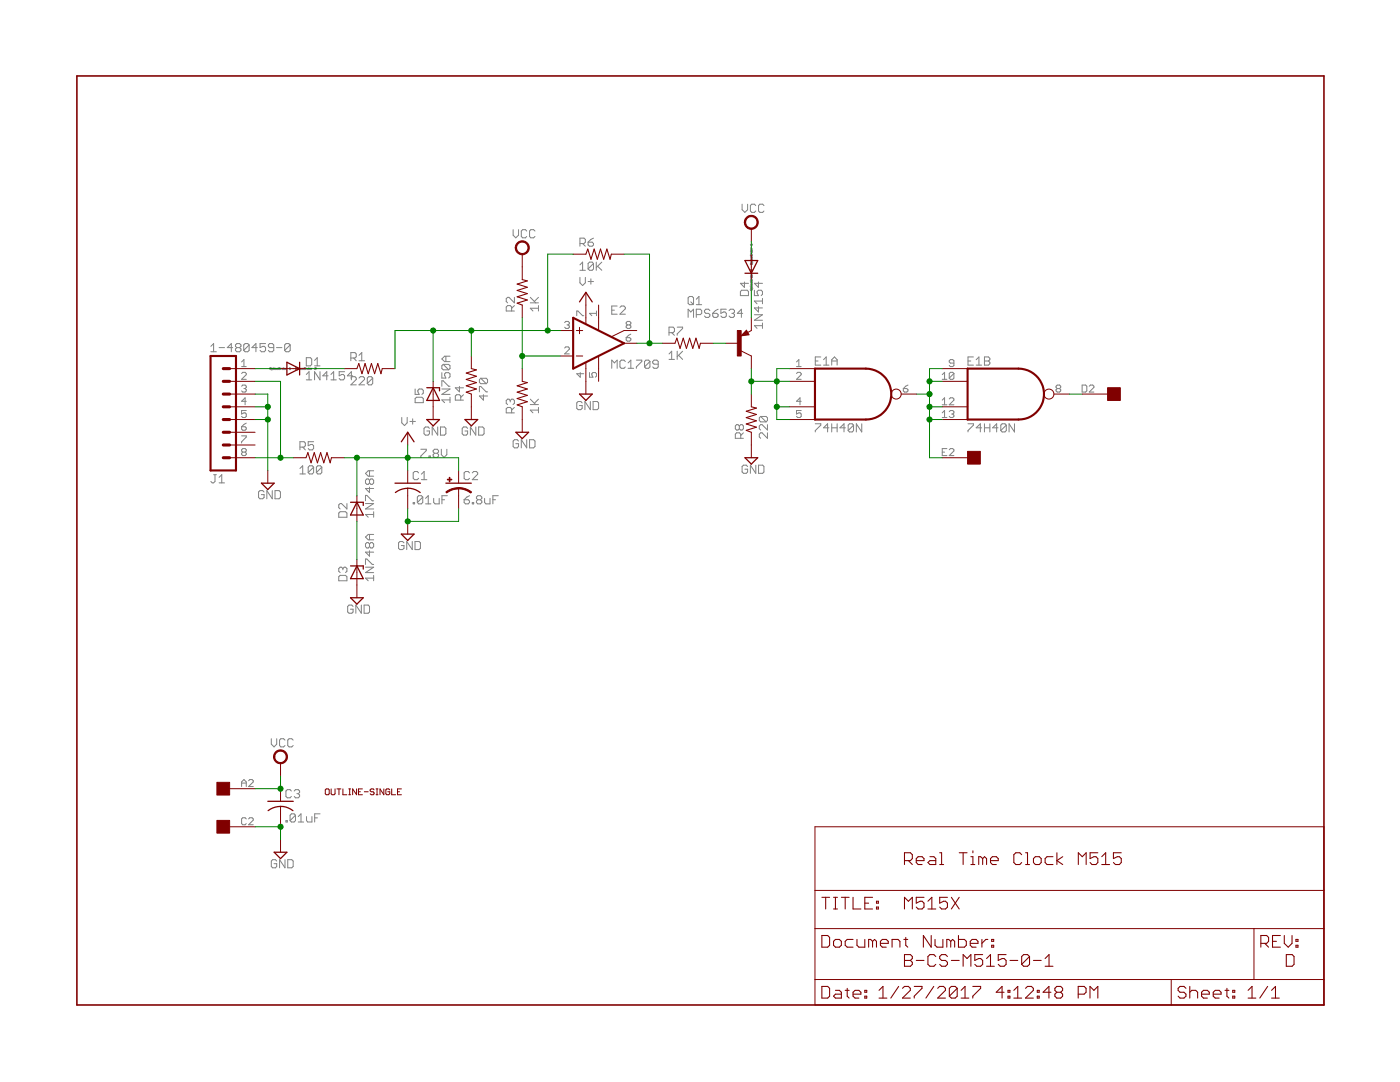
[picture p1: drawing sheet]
<svg xmlns="http://www.w3.org/2000/svg" width="279mm" height="216mm" viewBox="0 0 279 216" stroke-linecap="round" stroke-linejoin="round" font-family="sans-serif">
<g fill="none" stroke="#808080" stroke-width=".2">
<path d="M102.4 45.8v1.1l.5 .6 .6-.6v-1.1M102.7 59.3v1.1l-1.1-1.1h-.3l-.3 .3v.6l.3 .2M105.1 46.1l-.2-.3h-.6l-.3 .3v1.1l.3 .3h.6l.2-.3M105.8 59.3l1.1 1.1M106.8 46.1l-.3-.3h-.6l-.2 .3v1.1l.2 .3h.6l.3-.3M107.5 59.3l-.9 .9M115.7 52.9l.6-.6v1.6M115.7 53.9h1.1M115.7 48.6h.8l.3-.3v-.5l-.3-.3h-.8v1.6M115.7 55.4v1l.6 .6 .5-.6v-1M116.3 48.6l.5 .5M117.4 56.2h1"/>
<path d="M117.4 48.3h.8l.2 .3v.3l-.2 .2h-.6l-.2-.2zM117.9 55.6v1.1M118.4 52.6v1.1l-.2 .2h-.6l-.2-.2M118.4 52.6l-.2-.3h-.6l-.2 .3v1.1M118.4 52.6l-1 1.1M118.4 47.5l-.5 .3-.5 .5M119 52.3v1.6M119.3 53.1l.8 .8M120.1 52.3l-1.1 1.1M137.6 59.2h.5l.3 .2v1.1l-.3 .3h-.5l-.3-.3v-1.1zM139 59.7l.5-.5v1.6M147.8 58.2l.2-.3h1.1l.3 .3v.8h-1.6z"/>
<path d="M148.1 40.7v1.1l.6 .6 .5-.6v-1.1M148.6 56.3v1l-.8-.8h1.6M149.7 52h.1M149.7 57.1h.1M149.8 50.1h.3v.2l-.2 .1v-.3M149.8 55.2h.3v.2l-.2 .1v-.3M149.8 52.6v.1l.1 .1 .2-.2v.2M149.8 50.8h.3v.2l-.3 .1zM149.8 55.9h.3v.2l-.3 .1zM149.8 57.6v.2l.1 .1 .2-.3v.3M149.9 51.6v.2h.2v-.2M149.9 56.6v.3l.2-.1v-.2"/>
<path d="M149.9 49.4l.1 .2M149.9 50.5l.1 .2M149.9 54.5l.1 .2M149.9 55.6l.1 .2M149.9 50.7h.2M149.9 49.6h.2M149.9 55.8h.2M149.9 54.7h.2M150.1 53.8v.2l-.2-.2h-.1v.2M150.1 48.7v.3M150.1 49.8v.2l-.2-.2h.1v.2M150.1 51.2v.2l-.2-.2h.1v.2"/>
<path d="M150.1 51.9v.2M150.1 52.5v-.2l-.2-.1v.3h.4M150.1 54.9v.2l-.2-.2 .1-.1v.3M150.1 56.3v.2l-.2-.2h.1v.2M150.1 57v.1M150.1 57.5v-.2h-.2v.2h.4M150.1 52l-.2 .1M150.1 57.1h-.2M150.1 48.8h-.3l.1 .2M150.6 57.9v1.1h.8l-.3-.6v-.2l.3-.3h.5l.3 .3v.5l-.3 .3M150.8 41l-.2-.3h-.6l-.2 .3v1.1l.2 .3h.6l.2-.3M151.4 56.3v1l-.8-.8h1.6"/>
<path d="M152.2 59.5v1.1M152.5 41l-.3-.3h-.5l-.3 .3v1.1l.3 .3h.5l.3-.3M42.1 69.1l.5-.5v1.6M42.1 70.2h1.1M43.7 69.4h1.1M46.4 69.4h-1l.8-.8v1.6M47.3 69.4l-.3 .2v.3l.3 .3h.5l.3-.3v-.3l-.3-.2M47.3 69.4h.5M47.3 69.4l-.3-.3v-.3l.3-.2h.5l.3 .2v.3l-.3 .3M48.2 72.2l.5-.4v1.4M48.2 73.2h.9M48.2 74.5l.3-.2h.4l.2 .2v.3l-.9 .9h.9"/>
<path d="M48.2 77.1l.3-.3h.4l.2 .3v.2l-.2 .2M48.7 77.5h.2M48.9 77.5l.2 .3v.2l-.2 .2h-.4l-.3-.2M49.7 68.8l-.3-.2h-.5l-.3 .2v1.1M49.7 68.8v1.1l-.3 .3h-.5l-.3-.3M49.7 68.8l-1.1 1.1M51.4 69.4h-1.1l.8-.8v1.6M53 68.6h-1.1v.8l.6-.3h.2l.3 .3v.5l-.3 .3h-.5l-.3-.3M54.1 73.4h-.2l.2 .2v.1h-.2M54.3 73.7h.1l.1-.1-.2-.1v.4M54.6 73.7h.1M54.6 73.5l.1 .2"/>
<path d="M54.6 69.4h-.8l-.2-.3v-.3l.2-.2h.6l.2 .2v1.1l-.2 .3h-.6l-.2-.3M54.7 73.3v.1M55.1 73.5l-.2 .1v.1h.2M55.2 69.4h1.1M55.2 73.6h.3l-.1-.1-.2 .1 .2 .1M55.7 73.4h.2l-.1 .3h-.2zM56 73.5v.2M56.2 73.5l-.2 .1M56.6 73.4v.3h-.3l.1-.2h.2M56.7 73.6h.2v-.1l-.2 .1 .2 .1M57 73.5v.2M57.2 73.5l-.2 .1"/>
<path d="M57.7 73.7h.3M57.7 73.5l.2-.1v.3M57.9 68.8v1.1l-.3 .3h-.5l-.3-.3M57.9 68.8l-.3-.2h-.5l-.3 .2v1.1M57.9 68.8l-1.1 1.1M59.2 73.4h-.3l.3 .2-.1 .1h-.2M59.3 73.7h.2l.1-.1-.3-.1v.4M59.7 73.7h.1M59.7 73.5l.1 .2M59.8 73.3v.1M60.2 73.5l-.3 .1 .1 .1h.2M60.3 73.6h.3l-.1-.1-.2 .1 .2 .1"/>
<path d="M60.8 73.4h.2l-.1 .3h-.2zM61.1 73.5v.2M61.1 74.7l.6-.5v1.6M61.1 75.8h1.1M61.1 71.4h.9l.2 .2v1.1l-.2 .3h-.9zM61.3 73.5l-.2 .1M61.6 73.4v.3h-.2v-.2h.2M61.8 73.6h.2v-.1l-.2 .1 .2 .1M62.1 73.5v.2M62.3 73.5l-.2 .1M62.8 73h1.1M62.8 71.9l.5-.5v1.6"/>
<path d="M62.8 73.4h.3l-.3 .3h.3M63.9 74.2v1.6l-1.1-1.6v1.6M65.5 75h-1.1l.8-.8v1.6M66 75.8h1.1M66 74.7l.6-.5v1.6M68.8 74.2h-1.1v.8l.5-.3h.3l.3 .3v.5l-.3 .3h-.6l-.2-.3M70 75.4l.3-.2h.5l.3 .2v.3l-1.1 1.1h1.1M70 71.4h.8l.3-.2v-.6l-.3-.2h-.8v1.6M70.4 75h-1.1l.8-.8v1.6M70.6 71.4l.5 .6M71.6 75.4l.3-.2h.6l.2 .2v.3l-1.1 1.1h1.1M71.6 70.9l.6-.5v1.6"/>
<path d="M71.6 72h1.1M74.4 75.4v1.1l-.3 .3h-.5l-.3-.3M74.4 75.4l-.3-.2h-.5l-.3 .2v1.1M74.4 75.4l-1.1 1.1M82.8 77.6v1.1h.9l-.3-.8 .3-.3h.5l.3 .3v.5l-.3 .3M82.8 79.5l.3-.2h1.1l.3 .2v.8h-1.7zM88.2 74.4v1h.8l-.3-.5v-.3l.3-.2h.5l.3 .2v.6l-.3 .2M88.2 77.6h1.6l-1.6 1.1h1.6M88.2 77.1v-1.1h.3l1 1.1h.3M88.5 72.7h1l.3 .3v.5l-.3 .3M88.5 72.7l-.3 .3v.5l.3 .3h1M88.5 72.7l1 1.1"/>
<path d="M89 71.1v1.1M89.8 79.8h-1.6l.5 .5M89.8 79.3v1M89.8 71.1h-1.1l-.5 .5 .5 .6h1.1M91.7 77.1v1.1l-.8-.8h1.6M91.9 79.8v-.8l-.2-.2h-.6l-.2 .2v.8h1.6M92.5 78.8l-.6 .5M95.7 78.2v-1.1h.2l1.1 1.1h.3M95.9 75.5l-.2 .3v.5l.2 .3h1.1M95.9 75.5h1.1l.3 .3v.5l-.3 .3M95.9 75.5l1.1 1.1M96.5 78.8v1l-.8-.8h1.6"/>
<path d="M101.8 79.9l-.2-.2h-.3l-.3 .2v.6l.3 .2M101.8 79.9l.3-.2h.3l.3 .2v.6l-.3 .2M101.8 79.9v.3M102.1 62.1v-.8l-.3-.3h-.5l-.3 .3v.8h1.7M102.7 61l-.6 .5M105.8 60.4h1.7M105.8 79.7l1.1 1M107.5 61.5h-1.7l.6 .6M107.5 61v1.1M107.5 79.7l-.9 .8M112.7 64.4l.2-.3h.5l.2 .3v.2l-.2 .2M112.7 69.4l.2-.2h.5l.2 .2v.3l-.9 .9h.9"/>
<path d="M113.2 64.8h.2M113.4 64.8l.2 .3v.2l-.2 .2h-.5l-.2-.2M115.1 63v-.9h.2l1 .9h.2M115.8 74.3v1l-.7-.7h1.4M117.6 74.3v1h.7l-.2-.5v-.2l.2-.3h.5l.2 .3v.4l-.2 .3M119 62.5h-1.4l.5 .5M119 62.1v.9M122.1 73.5v-1.6l.5 .5 .6-.5v1.6M122.1 61.9h.5M123.2 61.1h-1.1v1.6h1.1M123.7 61.3l.3-.2h.5l.3 .2v.3l-1.1 1.1h1.1M124.8 72.1l-.3-.2h-.5l-.3 .2v1.1l.3 .3h.5l.3-.3"/>
<path d="M125 67.4h.7l.2 .2v.2l-.2 .3h-.5l-.2-.3zM125.2 64.8l-.2-.2v-.2l.2-.3h.5l.2 .3v.2l-.2 .2M125.2 64.8l-.2 .3v.2l.2 .2h.5l.2-.2v-.2l-.2-.3M125.2 64.8h.5M125.3 73.5h1.1M125.3 72.4l.6-.5v1.6M125.9 66.7l-.9 .7M127 71.9h1.1v.2l-1.1 1.1v.3M129.7 72.1v1.1l-.3 .3h-.5l-.3-.3M129.7 72.1l-.3-.2h-.5l-.3 .2v1.1M129.7 72.1l-1.1 1.1M131.4 72.7h-.9l-.2-.3v-.3l.2-.2h.6l.3 .2v1.1l-.3 .3h-.6l-.2-.3"/>
<path d="M133.5 70.6l.5-.5v1.6M133.5 71.7h1.1M133.5 66.4h.8l.3-.3v-.5l-.3-.3h-.8v1.6M134 66.4l.6 .5M135.1 65.3h1.1v.3l-1.1 1v.3M135.1 70.1v1.6M135.4 70.9l.8 .8M136.2 70.1l-1.1 1.1M137.3 63.3v-1.6l.6 .6 .5-.6v1.6M137.9 60.2l.5 .6M139 62.8h.8l.2-.3v-.5l-.2-.3h-.8v1.6M139 60.8h1"/>
<path d="M141.7 62l-.3-.3h-.5l-.3 .3v.3l.3 .2h.5l.3 .3v.3l-.3 .2h-.5l-.3-.2M142.2 62.5h.8l.3 .3v.3l-.3 .2h-.5l-.3-.2zM143.3 61.7l-.5 .3-.6 .5M144.9 61.7h-1v.8l.5-.2h.3l.2 .2v.6l-.2 .2h-.6l-.2-.2M145.5 62l.3-.3h.5l.3 .3v.3l-.3 .2M146 62.5h.3M146.3 62.5l.3 .3v.3l-.3 .2h-.5l-.3-.2M148.2 62.5h-1l.8-.8v1.6M150.6 62.8h1.6l-1.6 1.1h1.6M151.4 61.2v1.1l-.8-.9h1.6M152.2 65h-1.6l.5 .5M152.2 64.5v1"/>
<path d="M152.2 60.1h-1.6l.5 .5M159 73.2h.9M159 74.5l.2-.2h.5l.2 .2v.3l-.9 .9h.9M159 72.2l.4-.4v1.4M162.7 72h.6M163.8 71.2h-1.1v1.7h1.1M164.4 72.9h1M164.4 71.8l.5-.6v1.7M166 72.9v-1.1l.5-.6 .6 .6v1.1M166 72h1.1M180.3 77.5h.7l.2 .3v.2l-.2 .2h-.5l-.2-.2zM181.2 76.8l-.9 .7"/>
<path d="M188 75.7h1M188 74.8l.5-.5v1.4M188 79.8l.5-.4v1.4M189.4 79.6l.3-.2h.4l.3 .2v.2l-1 1h1M190.4 72.5h-.7l-.3-.3v-.2l.3-.2h.4l.3 .2v.9l-.3 .3h-.4l-.3-.3M190.4 74.5v1l-.3 .2h-.4l-.3-.2M190.4 74.5l-.3-.2h-.4l-.3 .2v1M190.4 74.5l-1 1M193.2 72h.5M194.3 71.2h-1.1v1.7h1.1M194.8 72.9h1.1M194.8 71.8l.6-.6v1.7"/>
<path d="M196.5 71.2h.8l.2 .3v.3l-.2 .2 .2 .3v.3l-.2 .3h-.8zM196.5 72h.8M211 77.5l-.2-.2v-.2l.2-.3h.5l.2 .3v.2l-.2 .2M211 77.5h.5M211 77.5l-.2 .3v.2l.2 .2h.5l.2-.2v-.2l-.2-.3M216 76.8h.7l.2 .3v.9l-.2 .2h-.7zM217.4 77.1l.2-.3h.5l.2 .3v.2l-.9 .9h.9M42.6 94.7h.6M42.9 94.7v1.4l-.3 .3h-.2l-.3-.3M43.7 96.4h1.1M43.7 95.2l.6-.5v1.7M48.2 85.2h.7l.2 .2v.2l-.2 .3h-.4l-.3-.3z"/>
<path d="M48.2 87h.9v.2l-.9 1v.2M48.5 90.2l-.3-.2v-.3l.3-.2h.4l.2 .2v.3l-.2 .2M48.5 90.2l-.3 .2v.3l.3 .2h.4l.2-.2v-.3l-.2-.2M48.5 90.2h.4M49.1 81.9h-.9v.7l.5-.2h.2l.2 .2v.5l-.2 .2h-.4l-.3-.2M49.1 80.1h-.9l.7-.7v1.4M49.1 84.4l-.9 .8M52.7 98.2l-.3-.3h-.5l-.3 .3v1.1l.3 .2h.5l.3-.2v-.6h-.5M54.3 97.9v1.6l-1-1.6v1.6M54.9 97.9h.8l.3 .3v1.1l-.3 .2h-.8zM59.9 93.5l.5-.6v1.7M59.9 94.6h1"/>
<path d="M59.9 89.2h.8l.2-.3v-.5l-.2-.3h-.8v1.7M60.4 89.2l.5 .6M62.6 93.2v1.1l-.3 .3h-.5l-.3-.3M62.6 88.1h-1.1v.8l.5-.2h.3l.3 .2v.6l-.3 .3h-.5l-.3-.3M62.6 93.2l-.3-.3h-.5l-.3 .3v1.1M62.6 93.2l-1.1 1.1M64.2 93.2v1.1l-.3 .3h-.5l-.3-.3M64.2 93.2l-.3-.3h-.5l-.3 .3v1.1M64.2 93.2l-1.1 1.1M72.9 99.9v-1.1h.3l1.1 1.1h.3M73.7 95.8l.3-.2h.3l.3 .2v.6l-.3 .2h-.3l-.3-.2M73.7 95.8l-.2-.2h-.3l-.3 .2v.6l.3 .2h.3l.2-.2"/>
<path d="M73.7 93.9v1.1M73.7 95.8v.6M73.7 97.2v1.1l-.8-.8h1.7M74.6 93.9h-1.1l-.6 .6 .6 .5h1.1M80.2 83.3v1.1l.5 .5 .6-.5v-1.1M81.8 84.1h1.1M82.4 83.6v1M83.5 94.4l-.2-.3h-.6l-.2 .3v1l.2 .3h.6l.2-.3M84 89.6h1.1v.3l-1.1 1.1v.3M84.1 95.7h1.1M84.1 94.6l.5-.5v1.6M84.4 99.2v1.1l-.3 .2h-.6l-.2-.2"/>
<path d="M84.4 99.2l-.3-.3h-.6l-.2 .3v1.1M84.4 99.2l-1.1 1.1M84.9 99.4l.6-.5v1.6M85.6 91h.3v.3h-.3zM85.7 85.5l-.3-.3h-.5l-.3 .3v1.1l.3 .2h.5l.3-.2v-.6h-.5M86.6 99.4v.9l.2 .2h.9v-1.1M86.7 90.4l-.3-.2v-.3l.3-.3h.5l.3 .3v.3l-.3 .2M86.7 90.4l-.3 .3v.3l.3 .3h.5l.3-.3v-.3l-.3-.3M86.7 90.4h.5M87.4 85.2v1.6l-1.1-1.6v1.6M87.9 85.2h.8l.3 .3v1.1l-.3 .2h-.8zM88.1 89.6v1.1l.5 .6 .6-.6v-1.1"/>
<path d="M88.2 99.7h.5M89.3 98.9h-1.1v1.6M92.6 99.7h.8l.3 .3v.3l-.3 .2h-.5l-.3-.2zM93.3 85.5l-.3-.3h-.5l-.3 .3v1.1l.3 .2h.5l.3-.2v-.6h-.5M93.7 98.9l-1.1 .8M93.7 94.4l-.3-.3h-.5l-.3 .3v1l.3 .3h.5l.3-.3M94.3 94.4l.2-.3h.6l.2 .3v.2l-1 1.1h1M95 85.2v1.6l-1.1-1.6v1.6M95.4 99.7l-.3 .3v.3l.3 .2h.5l.3-.2v-.3l-.3-.3M95.4 99.7l-.3-.3v-.2l.3-.3h.5l.3 .3v.2l-.3 .3M95.4 99.7h.5M95.5 85.2h.8l.3 .3v1.1l-.3 .2h-.8z"/>
<path d="M96.7 99.4v.9l.3 .2h.8v-1.1M98.4 99.7h.5M99.4 98.9h-1v1.6M102.1 82.4v-.8l-.3-.3h-.5l-.3 .3v.8h1.7M102.7 81.3l-.6 .5M103.5 88l-.3-.3h-.5l-.3 .3v1.1l.3 .3h.5l.3-.3v-.6h-.6M105.1 87.7v1.7l-1.1-1.7v1.7M105.7 87.7h.8l.3 .3v1.1l-.3 .3h-.8zM105.8 80.7h1.7M107.5 81.3v1.1M107.5 81.8h-1.7l.6 .6M116.2 80.4l-.3-.3h-.5l-.3 .3v1.1l.3 .2h.5l.3-.2v-.6h-.6"/>
<path d="M117.8 80.1v1.6l-1.1-1.6v1.6M118.4 80.1h.8l.3 .3v1.1l-.3 .2h-.8zM147.6 85l-.3-.3h-.3l-.3 .3v.6l.3 .2h.3l.3-.2M147.6 85l.2-.3h.3l.3 .3v.6l-.3 .2h-.3l-.2-.2M147.6 85v.6M147.8 87.5v-.9l-.2-.2h-.6l-.3 .2v.9h1.7M148.4 86.4l-.6 .5M149.2 93.1l-.3-.3h-.5l-.3 .3v1.1l.3 .2h.5l.3-.2v-.6h-.5M150.8 92.8v1.6l-1-1.6v1.6M151.4 92.8h.8l.3 .3v1.1l-.3 .2h-.8zM151.8 83.1h1.1l.3 .3v.5l-.3 .3M151.8 83.1l-.3 .3v.5l.3 .3h1.1"/>
<path d="M151.8 83.1l1.1 1.1M153.2 84.7v1.1l-1.1-1.1h-.3l-.3 .3v.6l.3 .2M153.2 86.4v1.1l-1.1-1.1h-.3l-.3 .2v.6l.3 .3M159.9 80.1h-.9l.7-.7v1.4M159.9 81.9h-.9v.7l.4-.2h.3l.2 .2v.5l-.2 .2h-.5l-.2-.2M162.7 84.6h1.1v.2l-1.1 1.1v.3M165.4 85.4h-1l.8-.8v1.6M166 85.4h1.1M166 84.6v1.6M167.1 84.6v1.6M168.7 85.4h-1.1l.8-.8v1.6M170.3 84.8l-.2-.2h-.6l-.2 .2v1.1"/>
<path d="M170.3 84.8v1.1l-.2 .3h-.6l-.2-.3M170.3 84.8l-1 1.1M172 84.6v1.6l-1.1-1.6v1.6M188 83.3h1M188 90.2h.5M188 82.4l.5-.5v1.4M188 80.8h1M189 89.5h-1v1.4h1M189.4 82.1l.3-.2h.4l.3 .2v.3l-.3 .2M189.4 89.7l.3-.2h.4l.3 .2v.3l-1 .9h1M189.9 82.6h.2M190.1 82.6l.3 .2v.3l-.3 .2h-.4l-.3-.2"/>
<path d="M193.2 84.6h1.1v.2l-1.1 1.1v.3M195.9 85.4h-1.1l.8-.8v1.6M196.5 85.4h1M196.5 84.6v1.6M197.5 84.6v1.6M199.2 85.4h-1.1l.8-.8v1.6M200.8 84.8l-.2-.2h-.6l-.3 .2v1.1M200.8 84.8v1.1l-.2 .3h-.6l-.3-.3M200.8 84.8l-1.1 1.1M202.5 84.6v1.6l-1.1-1.6v1.6M67.9 102.1h1.1l.2 .3v.8h-1.6v-.8zM67.9 114.8h1.1l.2 .3v.8h-1.6v-.8z"/>
<path d="M68.4 113.5l-.2-.3h-.3l-.3 .3v.5l.3 .3M68.4 113.5l.3-.3h.3l.2 .3v.5l-.2 .3M68.4 113.5v.2M69.2 100.5v1.1l-1-1.1h-.3l-.3 .3v.5l.3 .3M72.9 113.2h1.7l-1.7 1.1h1.7M72.9 112.6v-1.1h.3l1.1 1.1h.3M72.9 100.5h1.7l-1.7 1.1h1.7M73.7 108.5l.3-.2h.3l.3 .2v.6l-.3 .2h-.3l-.3-.2M73.7 108.5l-.2-.2h-.3l-.3 .2v.6l.3 .2h.3l.2-.2M73.7 109.9v1.1l-.8-.8h1.7M73.7 106.6v1.1M73.7 108.5v.6"/>
<path d="M74.6 115.4h-1.7l.6 .5M74.6 102.1v1.1M74.6 114.8v1.1M74.6 106.6h-1.1l-.6 .6 .6 .5h1.1M74.6 102.7h-1.7l.6 .5M80.6 108.3l-.3-.2h-.5l-.3 .2v1.1l.3 .3h.5l.3-.3v-.5h-.5M82.3 108.1v1.6l-1.1-1.6v1.6M82.5 100.3h.2v.2h-.2zM82.8 108.1h.8l.3 .2v1.1l-.3 .3h-.8zM84.9 100.5h1.1M94.3 100.3h.2v.2h-.2zM70.5 121l-.3-.3h-.5l-.3 .3v1.1l.3 .3h.5l.3-.3v-.5h-.6"/>
<path d="M72.1 120.7v1.7l-1.1-1.7v1.7M72.7 120.7h.8l.2 .3v1.1l-.2 .3h-.8zM48.2 157v-1l.5-.4 .4 .4v1M48.2 156.3h.9M49.6 155.8l.2-.2h.5l.2 .2v.2l-.9 1h.9M54.1 147.4v1.1l.6 .5 .5-.5v-1.1M56.9 147.7l-.3-.3h-.6l-.2 .3v1.1l.2 .2h.6l.3-.2M58.1 157.8l-.2-.2h-.6l-.2 .2v1.1l.2 .3h.6l.2-.3M58.5 147.7l-.3-.3h-.5l-.3 .3v1.1l.3 .2h.5l.3-.2M58.7 157.8l.3-.2h.5l.3 .2v.3l-.3 .3M59.2 158.4h.3M59.5 158.4l.3 .2v.3l-.3 .3h-.5l-.3-.3"/>
<path d="M49.1 163.4l-.2-.2h-.4l-.3 .2v.9l.3 .3h.4l.2-.3M49.6 163.4l.2-.2h.5l.2 .2v.2l-.9 1h.9M55.2 171.8l-.2-.3h-.6l-.3 .3v1.1l.3 .3h.6l.2-.3v-.6h-.5M56.9 171.5v1.7l-1.1-1.7v1.7M57.1 163.7h.2v.3h-.2zM57.4 171.5h.8l.3 .3v1.1l-.3 .3h-.8zM59 162.7l-.3-.3h-.5l-.3 .3v1M59 162.7v1l-.3 .3h-.5l-.3-.3M59 162.7l-1.1 1M59.5 164h1.1M59.5 162.9l.6-.5v1.6M61.2 162.9v.8l.2 .3h.9v-1.1"/>
<path d="M62.8 163.2h.6M63.9 162.4h-1.1v1.6"/>
</g>
<g fill="none" stroke="#800000" stroke-width=".21">
<path d="M104.2 55.8l1 .2-2 .7 2 .6-2 .7 2 .6-2 .6 2 .7-2 .6 1 .4M116.9 50.7l.4-1 .6 2 .7-2 .6 2 .6-2 .7 2 .6-2 .7 2 .2-1M71.2 73.6l.4-1.1 .6 2.1 .7-2.1 .6 2.1 .6-2.1 .7 2.1 .6-2.1 .6 2.1 .3-1M94.1 73.6l1 .2-2.1 .6 2.1 .7-2.1 .6 2.1 .6-2.1 .7 2.1 .6-2.1 .7 1.1 .3M104.2 76.1l1 .2-2 .7 2 .6-2 .7 2 .6-2 .6 2 .7-2 .6 1 .4M134.7 68.5l.4-1 .6 2 .7-2 .6 2 .6-2 .7 2 .6-2 .6 2 .3-1M61.1 91.3l.3-1 .7 2.1 .6-2.1 .7 2.1 .6-2.1 .6 2.1 .7-2.1 .6 2.1 .2-1.1M149.9 81.2l1.1 .2-2.1 .7 2.1 .6-2.1 .6 2.1 .7-2.1 .6 2.1 .6-2.1 .7 1 .4M164 179h1.6M164.8 179v2.4M166.3 179h.8M166.7 179v2.4"/>
<path d="M167.9 179h1.6M168.7 179v2.4M170.2 179v2.4h1.6M174.1 179h-1.5v2.4h1.5M174.9 179.8h.4v.4h-.4zM180.5 171.7h1.2l.4-.4v-.8l-.4-.3h-1.2v2.3M181.3 171.7l.8 .8M182.9 171.7h1.5v-.4l-.4-.4h-.8l-.3 .4v.8l.3 .4h.8M184.4 179h-1.5v1.2l.7-.4h.4l.4 .4v.8l-.4 .4h-.8l-.3-.4M185.2 179.8l.8-.8v2.4M185.6 170.9h.8l.4 .4v1.2h-1.2l-.4-.4 .4-.4h1.2M187.5 170.2h.4v2.3"/>
<path d="M187.5 172.5h.8M189.1 179h-1.6v1.2l.8-.4h.4l.4 .4v.8l-.4 .4h-.8l-.4-.4M189.9 179l1.5 2.4M191.4 170.2h1.6M191.4 179l-1.5 2.4M192.2 170.2v2.3M193.8 172.5h.7M193.8 170.9h.4v1.6M194.2 169.8v.4M196.1 171.3v1.2M196.1 171.3l-.4-.4h-.4v1.6M196.1 171.3l.4-.4 .4 .4v1.2"/>
<path d="M197.7 171.7h1.5v-.4l-.4-.4h-.7l-.4 .4v.8l.4 .4h.7M203.9 170.5l-.4-.3h-.8l-.4 .3v1.6l.4 .4h.8l.4-.4M204.7 170.2h.4v2.3M204.7 172.5h.8M206.2 171.3l.4-.4h.8l.4 .4v.8l-.4 .4h-.8l-.4-.4zM210.1 170.9h-1.1l-.4 .4v.8l.4 .4h1.1M210.9 170.2v2.3M212.1 170.9l-1.2 .8 1.2 .8M215.2 172.5v-2.3l.8 .7 .8-.7v2.3M219.1 170.2h-1.5v1.1l.7-.4h.4l.4 .4v.8l-.4 .4h-.8l-.3-.4M219.9 172.5h1.5M219.9 170.9l.8-.7v2.3"/>
<path d="M223.8 170.2h-1.6v1.1l.8-.4h.4l.4 .4v.8l-.4 .4h-.8l-.4-.4M164 186.7h1.2l.4 .3v1.6l-.4 .4h-1.2zM164 196.8h1.2l.4 .4v1.6l-.4 .4h-1.2zM166.3 187.8l.4-.3h.8l.4 .3v.8l-.4 .4h-.8l-.4-.4zM166.3 181.4h.8M166.7 197.6h.8l.4 .4v1.2h-1.2l-.4-.4 .4-.4h1.2M168.7 197.6h.8M169.1 197.2v1.6l.4 .4M170.2 198.4h1.6v-.4l-.4-.4h-.8l-.4 .4v.8l.4 .4h.8M170.2 187.5h-1.1l-.4 .3v.8l.4 .4h1.1M171 187.5v1.1l.4 .4h1.2v-1.5M172.6 198.8h.4v.4h-.4z"/>
<path d="M172.6 197.6h.4v.4h-.4zM172.6 180.2h.8M174.1 187.8l-.3-.3h-.4v1.5M174.1 187.8l.4-.3 .4 .3v1.2M174.1 187.8v1.2M174.9 181h.4v.4h-.4zM175.4 199.2h1.6M175.4 197.6l.8-.8v2.4M175.7 188.2h1.6v-.4l-.4-.3h-.8l-.4 .3v.8l.4 .4h.8M178 189v-1.5h1.2l.4 .3v1.2M179.3 196.8l-1.5 2.4M180.1 197.2l.4-.4h.8l.4 .4v.4l-1.6 1.6h1.6"/>
<path d="M180.4 187.5h.8M180.5 181.4v-2.4l.8 .8 .8-.8v2.4M180.5 190.5h1.2l.4 .4v.4l-.4 .3 .4 .4v.4l-.4 .4h-1.2zM180.5 191.6h1.2M180.8 187v1.6l.4 .4M182.5 196.8h1.5v.4l-1.5 1.6v.4M182.9 191.6h1.5M185.2 181.4h1.6M185.8 186.7v2.3l-1.5-2.3v2.3M186.4 196.8l-1.6 2.4M186.6 187.5v1.1l.4 .4h1.2v-1.5M186.8 190.9l-.4-.4h-.8l-.4 .4v1.5l.4 .4h.8l.4-.4"/>
<path d="M187.1 197.2l.4-.4h.8l.4 .4v.4l-1.6 1.6h1.6M189.1 190.9l-.4-.4h-.8l-.4 .4v.4l.4 .3h.8l.4 .4v.4l-.4 .4h-.8l-.4-.4M189.7 187.8l-.4-.3h-.3v1.5M189.7 187.8l.4-.3 .4 .3v1.2M189.7 187.8v1.2M189.9 191.6h1.5M191 197.2v1.6l-.4 .4h-.7l-.4-.4M191 197.2l-.4-.4h-.7l-.4 .4v1.6M191 197.2l-1.5 1.6M191.3 186.7v2.3h1.2l.3-.4v-.8l-.3-.3h-1.2M191.8 199.2h1.6M191.8 197.6l.8-.8v2.4"/>
<path d="M192.2 192.8v-2.3l.8 .8 .8-.8v2.3M193.6 188.2h1.6v-.4l-.4-.3h-.8l-.4 .3v.8l.4 .4h.8M194.1 196.8h1.6v.4l-1.6 1.6v.4M196 187.5v1.5M196.1 190.5h-1.6v1.1l.8-.3h.4l.4 .3v.8l-.4 .4h-.8l-.4-.4M196.9 192.8h1.5M196.9 191.3l.8-.8v2.3M197.1 187.5h-.4l-.7 .7M197.9 188.6h.4v.4h-.4zM197.9 187.5h.4v.3h-.4zM200.4 198h-1.6l1.2-1.2v2.4M200.8 190.5h-1.6v1.1l.8-.3h.4l.4 .3v.8l-.4 .4h-.8l-.4-.4"/>
<path d="M201.2 198.8h.3v.4h-.3zM201.2 197.6h.3v.4h-.3zM201.6 191.6h1.5M202.3 199.2h1.6M202.3 197.6l.8-.8v2.4M204.7 197.2l.4-.4h.7l.4 .4v.4l-1.5 1.6h1.5M205.5 190.9l-.4-.4h-.8l-.4 .4v1.5M205.5 190.9v1.5l-.4 .4h-.8l-.4-.4M205.5 190.9l-1.6 1.5M206.2 191.6h1.6M207 198.8h.4v.4h-.4zM207 197.6h.4v.4h-.4z"/>
<path d="M208.6 192.8h1.5M208.6 191.3l.8-.8v2.3M209.7 198h-1.5l1.1-1.2v2.4M210.9 198l-.4 .4v.4l.4 .4h.8l.4-.4v-.4l-.4-.4M210.9 198l-.4-.4v-.4l.4-.4h.8l.4 .4v.4l-.4 .4M210.9 198h.8M215.2 198.4h1.2l.3-.4v-.8l-.3-.4h-1.2v2.4M217.5 199.2v-2.4l.8 .8 .8-.8v2.4M236.7 197.2l-.4-.4h-.8l-.4 .4v.4l.4 .4h.8l.4 .4v.4l-.4 .4h-.8l-.4-.4M237.4 198l.4-.4h.8l.4 .4v1.2M237.4 196.8v2.4M239.8 198.4h1.5v-.4l-.3-.4h-.8l-.4 .4v.8l.4 .4h.8"/>
<path d="M242.1 198.4h1.6v-.4l-.4-.4h-.8l-.4 .4v.8l.4 .4h.8M244.5 197.6h.8M244.9 197.2v1.6l.4 .4M246 198.8h.4v.4h-.4zM246 197.6h.4v.4h-.4zM249.1 199.2h1.5M249.1 197.6l.8-.8v2.4M251.6 188.2h1.2l.4-.4v-.8l-.4-.3h-1.2v2.3M252.4 188.2l.8 .8M253 196.8l-1.6 2.4M253.8 199.2h1.5M253.8 197.6l.8-.8v2.4"/>
<path d="M254 187.8h.7M255.5 186.7h-1.5v2.3h1.5M256.3 186.7v1.5l.8 .8 .8-.8v-1.5M256.7 190.5h1.2l.4 .4v1.5l-.4 .4h-1.2zM258.6 188.6h.4v.4h-.4zM258.6 187.5h.4v.3h-.4z"/>
</g>
<g fill="none" stroke="#800000" stroke-width=".2">
<path d="M104.2 50.7v5.1M114.4 50.7h2.5M116.9 58.3v6.3M122 50.7h2.5M149.9 45.6v2.6M149.9 50.7v5.1M45.8 73.6h5.1M45.8 76.1h5.1M45.8 78.6h5.1M56 73.6h5.1M68.7 73.6h2.5M76.3 73.6h2.5"/>
<path d="M86.4 76.1v7.6M94.1 71v2.6M94.1 78.6v5.1M104.2 60.9v2.5M104.2 73.6v2.5M111.8 66h2.6M111.8 71h2.6M115 66h1.3M115 71h1.3M115.7 65.3v1.3M116.9 72.4v6.2M119.5 60.9v5"/>
<path d="M119.5 71.1v5M124.5 68.5h2.6M127.1 66h-2.6l-2.4 1.2M132.2 68.5h2.5M139.8 68.5h2.5M144.9 68.5h2.5M147.9 70l2 1v2.6M149 65.9l.5 .9-1.6 .2zM149.9 63.4v2.6l-.7 .4M149.9 78.6v2.6M157.6 73.6h5M157.6 76.1h5"/>
<path d="M179.9 78.6h3.1M188 73.6h5.1M188 76.1h5.1M210.3 78.6h3.1M216 78.6h5M45.8 81.2h5.1M45.8 83.7h5.1M45.8 86.3h5.1M45.8 88.8h5.1M45.8 91.3h5.1M53.4 93.9v2.5M58.5 91.3h2.6"/>
<path d="M66.1 91.3h2.6M71.2 99v5M81.4 86.3v2.5M81.4 93.9v2.5M81.4 97.4v4.1M91.5 93.9v2.5M91.5 97.4v4.1M104.2 81.2v5.1M149.9 86.3v5M157.6 81.2h5M157.6 83.7h5M188 81.2h5.1"/>
<path d="M188 83.7h5.1M188 91.3h5.1M71.2 111.7v7.6M81.4 104v2.6M45.8 157.4h5.1M56 152.3v2.5M56 157.4v2.5M65.1 157.4h.4l.2 .2v.8l-.2 .2h-.4l-.2-.2v-.8zM66.1 157.4v1l.2 .2h.4l.2-.2v-1M67.2 157.4h.8M67.6 157.4v1.2M68.4 157.4v1.2h.8"/>
<path d="M69.6 157.4h.4M69.6 158.6h.4M69.8 157.4v1.2M71.2 157.4v1.2l-.8-1.2v1.2M71.5 158h.4M72.3 157.4h-.8v1.2h.8M72.7 158h.8M74.7 157.6l-.2-.2h-.4l-.2 .2 .2 .4h.4l.2 .2-.2 .4h-.4l-.2-.2M75.1 157.4h.3M75.1 158.6h.3M75.2 157.4v1.2M76.6 157.4v1.2l-.8-1.2v1.2"/>
<path d="M77.8 157.6l-.2-.2h-.4l-.2 .2v.8l.2 .2h.4l.2-.2v-.4h-.4M78.2 157.4v1.2h.8M79.3 158h.4M80.1 157.4h-.8v1.2h.8M45.8 165h5.1M56 160.9v4.1M56 167.5v2.6M162.6 165h101.6v35.5h-101.6zM162.6 177.7h101.6M162.6 185.3h101.6M162.6 195.5h101.6M233.7 195.5v5"/>
<path d="M250.3 185.3v10.2"/>
<circle cx="178.9" cy="78.6" r=".99"/>
<circle cx="209.3" cy="78.6" r=".99"/>
</g>
<g fill="none" stroke="#800000" stroke-width=".25">
<path d="M148.7 52h2.5l-1.3 2.5zM148.7 54.5h2.5M57.3 72.3l2.5 1.3-2.5 1.2zM59.8 72.3v2.5M85.2 77.4h2.5v.6M86.4 77.4l1.3 2.5h-2.5zM115.7 60.2l1.2-1.9 1.3 1.9M115.7 78.6h2.5l-1.3 1.3zM148.9 66.6h-.4l.4-.3 .3 .4-1 .1 .7-.7 .4 .6M52.2 96.4h2.5l-1.3 1.3zM78.8 96.4h5.1M80.1 88.2l1.3-1.9 1.2 1.9"/>
<path d="M81.4 97.4l1.5 .3 1 .6M81.4 97.4l-1.6 .3-.9 .6M85.2 83.7h2.5l-1.3 1.3zM89 96.4h5.1M92.8 83.7h2.5l-1.2 1.3zM103 86.3h2.5l-1.3 1.2zM148.7 91.3h2.5l-1.3 1.3zM70 112.9h2.5v.7M70 100.2h2.5v.7M70 119.3h2.5l-1.3 1.2zM71.2 112.9l1.3 2.6h-2.5zM71.2 100.2l1.3 2.6h-2.5z"/>
<path d="M80.1 106.6h2.5l-1.2 1.2zM53.4 159.9h5.1M53.5 161.8a4 4 0 0 1 5 0M54.7 170.1h2.6l-1.3 1.2z"/>
</g>
<g fill="#800000" stroke="#800000" stroke-width=".2">
<path d="M55 150.1a1.4 1.4 0 0 1 2.2 .2 1.4 1.4 0 0 1-.8 2 1.4 1.4 0 0 1-1.8-1.3h.2a1.14 1.14 0 0 1 1.7-.9 1.14 1.14 0 0 1 .2 1.9 1.14 1.14 0 0 1-1.8-.7l-.1-.3h-.2z" fill-rule="evenodd"/>
<path d="M148.9 43.4a1.39 1.39 0 0 1 2.2 .3 1.39 1.39 0 0 1-.8 2 1.39 1.39 0 0 1-1.8-1.3h.3a1.14 1.14 0 0 1 1.6-1.1 1.14 1.14 0 0 1 .3 1.9 1.14 1.14 0 0 1-1.9-.6v-.2h-.3z" fill-rule="evenodd"/>
<path d="M91.5 97.3l1.4 .2 1.2 .7-.2 .2-.9-.5-1.5-.4z" fill-rule="evenodd"/>
<path d="M89 98.2l1.2-.7 1.3-.2v.3l-1 .1-1.4 .7z" fill-rule="evenodd"/>
<path d="M103.2 48.5a1.4 1.4 0 0 1 2.2 .2 1.4 1.4 0 0 1-.8 2.1 1.4 1.4 0 0 1-1.8-1.4h.3a1.15 1.15 0 0 1 1.6-1 1.15 1.15 0 0 1 .3 1.9 1.15 1.15 0 0 1-1.9-.6v-.3h-.3z" fill-rule="evenodd"/>
</g>
<path d="M42 71h5.1v22.9h-5.1zM114.4 63.4l10.1 5.1-10.1 5.1zM162.6 73.6h10.2a5.1 5.1 0 0 1 5.1 5 5.1 5.1 0 0 1-5.1 5.1h-10.2zM193.1 73.6h10.2a5.1 5.1 0 0 1 5.1 5 5.1 5.1 0 0 1-5.1 5.1h-10.2z" fill="none" stroke="#800000" stroke-width=".42"/>
<path d="M44.6 78.6h1.2M44.6 76.1h1.2M44.6 73.6h1.2M44.6 83.7h1.2M44.6 81.2h1.2M44.6 88.8h1.2M44.6 86.3h1.2M44.6 91.3h1.2" fill="none" stroke="#800000" stroke-width=".61"/>
<g fill="#800000" stroke="#800000" stroke-width=".2">
<path d="M193.1 90.1h2.5v2.5h-2.5z"/>
<path d="M221 77.4h2.6v2.5h-2.6z"/>
<path d="M43.3 163.7h2.5v2.5h-2.5z"/>
<path d="M43.3 156.1h2.5v2.5h-2.5z"/>
<path d="M147.2 66h.7v5h-.7z"/>
<path d="M89.3 95.6h.9v.2h-.9z"/>
<path d="M89.7 95.2h.1v.9h-.1z"/>
</g>
<path d="M15.3 15.2h248.9v185.3h-248.9z" fill="none" stroke="#800000" stroke-width=".32"/>
<g fill="none" stroke="#008000" stroke-width=".2">
<path d="M114.4 50.7h-5.1v15.3M124.5 50.7h5.1v17.8M149.9 48.2v2.5M149.9 55.8v7.6M50.9 76.1h5.1v15.2M50.9 78.6h2.5v15.3M50.9 73.6h5.1M61.1 73.6h7.6M86.4 66v10.1M94.1 66v5M104.2 63.4v10.2M104.2 71h7.6"/>
<path d="M111.8 66h-33v7.6M127.1 68.5h5.1M142.3 68.5h2.6M149.9 73.6v5M149.9 76.1h7.7M157.6 73.6h-2.6v10.1h2.6M183 78.6h2.5M185.5 76.1h2.5M188 73.6h-2.5v17.7h2.5M213.4 78.6h2.6M50.9 81.2h2.5M50.9 83.7h2.5"/>
<path d="M50.9 91.3h7.6M68.7 91.3h22.8v2.6M71.2 91.3v7.7M81.4 88.8v5.1M155 81.2h2.6M185.5 81.2h2.5M185.5 83.7h2.5M71.2 104v7.7M81.4 101.5v2.5h10.1v-2.5M56 154.8v2.6h-5.1M50.9 165h5.1v2.5"/>
</g>
<g fill="#008000" stroke="#008000" stroke-width=".2">
<circle cx="56" cy="165" r=".51"/>
<circle cx="81.4" cy="104" r=".51"/>
<circle cx="53.4" cy="81.2" r=".51"/>
<circle cx="53.4" cy="83.7" r=".51"/>
<circle cx="56" cy="157.4" r=".51"/>
<circle cx="56" cy="91.3" r=".51"/>
<circle cx="185.5" cy="76.1" r=".51"/>
<circle cx="185.5" cy="81.2" r=".51"/>
<circle cx="185.5" cy="83.7" r=".51"/>
<circle cx="185.5" cy="78.6" r=".51"/>
<circle cx="155" cy="76.1" r=".51"/>
<circle cx="155" cy="81.2" r=".51"/>
<circle cx="149.9" cy="76.1" r=".51"/>
<circle cx="129.6" cy="68.5" r=".51"/>
<circle cx="81.4" cy="91.3" r=".51"/>
<circle cx="71.2" cy="91.3" r=".51"/>
<circle cx="104.2" cy="71" r=".51"/>
<circle cx="86.4" cy="66" r=".51"/>
<circle cx="109.3" cy="66" r=".51"/>
<circle cx="94.1" cy="66" r=".51"/>
</g>
</svg>
